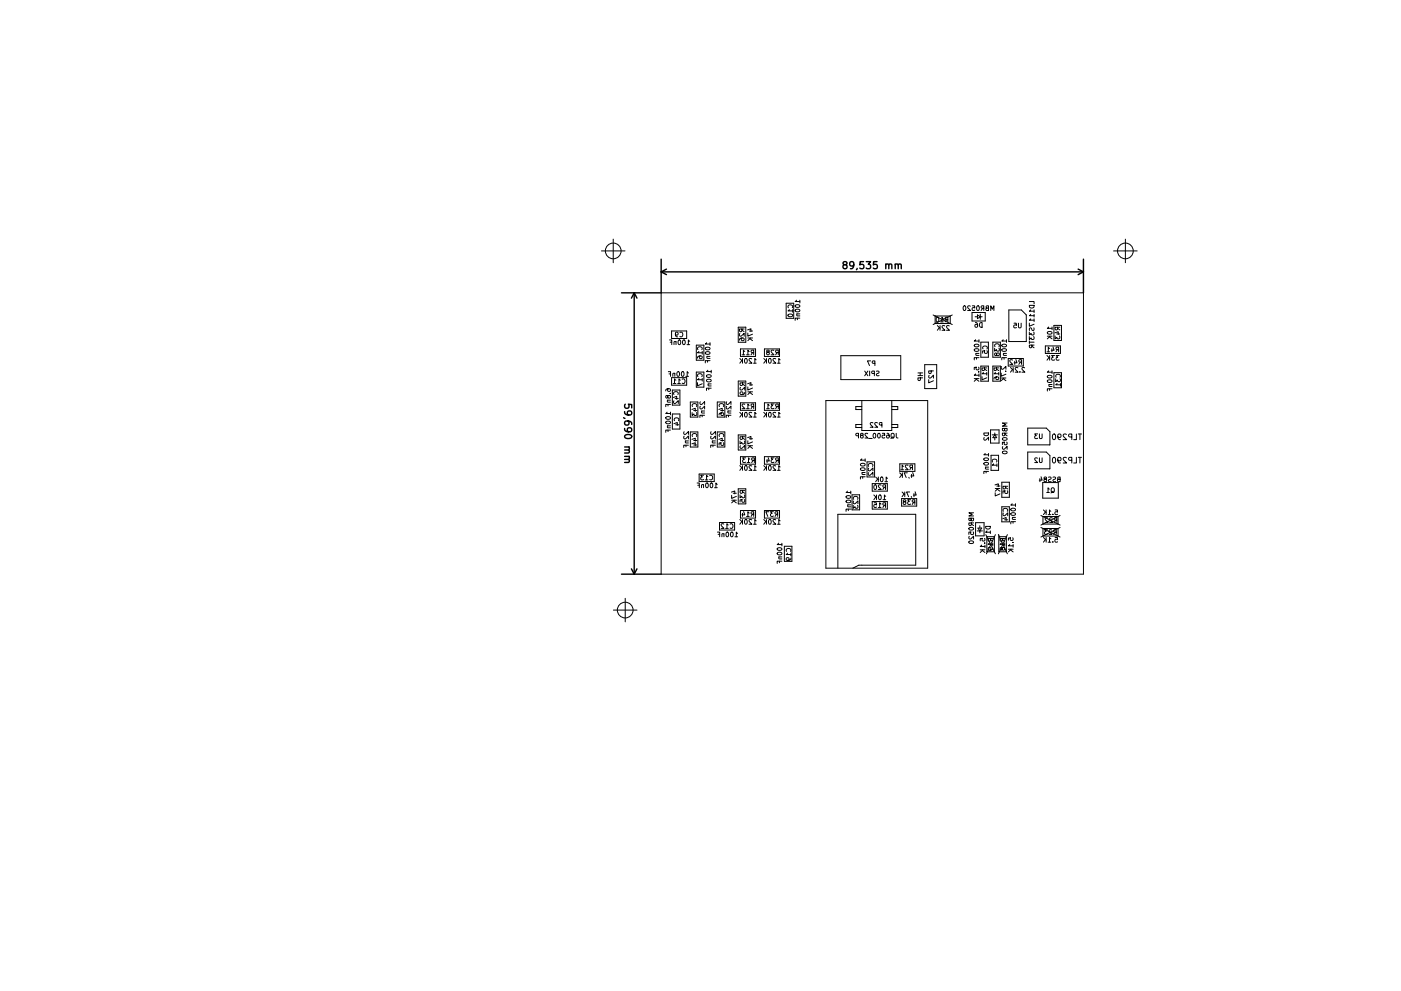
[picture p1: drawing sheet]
<svg xmlns="http://www.w3.org/2000/svg" width="297mm" height="210mm" viewBox="0 0 297 210" stroke-linecap="round" stroke-linejoin="round" font-family="sans-serif">
<g fill="none" stroke="#000" stroke-width=".21">
<path d="M127.5 53.2h5M130 50.7v5M236.1 53.2h5M238.6 50.7v5M140.2 62.1h89.5v59.7h-89.5zM141.7 78.9h.5v1M141.8 79.3h.4M141.9 72.1h.5v1M142.1 72.6h.3M142.4 70.2h3.2v1.6h-3.2zM143.1 79.3l-.4-.1-.1 .7M143.1 79.2v.7"/>
<path d="M143.2 70.9l.2 .2 .3-.1v-.4l-.3-.1-.2 .2v.5l.5 .3M143.3 72.5h-.4v.6M143.3 72.5v.6M143.6 78.9h.1a.49 .49 0 0 1 .4 .5 .49 .49 0 0 1-.5 .4l-.1-.3zM143.9 72.2l.1-.1a.49 .49 0 0 1 .4 .5 .49 .49 0 0 1-.5 .5l-.1-.4zM144.2 70.6a.44 .44 0 0 1 .6 .4 .44 .44 0 0 1-.6 .4M144.6 78.9h.1a.49 .49 0 0 1 .3 .5 .49 .49 0 0 1-.4 .4l-.1-.3zM144.8 72.2l.1-.1a.49 .49 0 0 1 .4 .5 .49 .49 0 0 1-.4 .5l-.2-.4zM145.4 79.9h.6M145.7 73.1h.5M146 79.1l-.3-.2v1M146.2 72.4l-.3-.3v1"/>
<path d="M147.6 78.9h1.6v3.2h-1.6zM147.6 73.2h1.6v3.2h-1.6zM148 79.9a.44 .44 0 0 1 .4-.6 .44 .44 0 0 1 .4 .6M148 74.2a.44 .44 0 0 1 .4-.6 .44 .44 0 0 1 .4 .6M148.2 74.6l-.3 .3h1M148.5 75.5l-.2 .2v.3h.5l.1-.3-.2-.2-.6 .1-.2 .4M148.9 74.6v.5M149.6 73.8a.49 .49 0 0 1 .5-.2 .49 .49 0 0 1 .4 .5 .49 .49 0 0 1-.6 .2 .49 .49 0 0 1-.3-.5zM149.6 74.7a.48 .48 0 0 1 .6-.1 .48 .48 0 0 1 .3 .4 .49 .49 0 0 1-.6 .3 .49 .49 0 0 1-.3-.5zM149.8 72.7l-.3 .3h1M149.8 79.6a.49 .49 0 0 1 .6-.2 .49 .49 0 0 1 .3 .5 .49 .49 0 0 1-.5 .2 .49 .49 0 0 1-.4-.5zM149.9 75.6h.6"/>
<path d="M150 75.6l-.1 .4h.6M150 76.5v.4M150.1 78.6l-.3 .2h1M150.5 76.5h-1v.5M150.5 72.7v.6M150.8 78.6v.5M156.5 69.4h1.6v3.2h-1.6zM156.9 76.1l.5 .5M156.9 70.8l-.1 .3 .3 .2 .7-.6v.6M157 74h3.2v1.6h-3.2zM157.3 76.5l-.4 .6M157.3 69.8v.5h-.4l-.1-.5h1"/>
<path d="M157.3 70l.5 .4M157.3 75.3h.6M157.3 71.7l-.1 .2v.3h.5l.1-.3-.2-.2-.6 .1-.2 .4M157.4 76.1v1M157.9 74.6l-.3-.3v1M157.9 76.2l.2-.1a.49 .49 0 0 1 .3 .5 .49 .49 0 0 1-.4 .4l-.1-.3zM158.3 75.3h.6M158.5 70l.7-.2v.6M158.6 70.7v.6l1-.4M158.6 71.7h1M158.9 74.6l-.3-.3v1M158.9 70.2h.7"/>
<path d="M159 71.9l.6 .4M159.1 71.7l-.5 .6M159.4 76.2l-.4-.1-.2 .2 .6 .8h-.6M159.6 74.8l-.4 .5M159.8 77.1h.5M159.8 74.8h-.5v-.4l.5-.1v1M160.3 76.3l-.3-.2v1M161.9 76.1l.6 .5M162.1 74h3.2v1.6h-3.2zM162.4 76.5l-.5 .6M162.5 76.1v1M162.7 74.7l-.2 .2 .2 .4 .3-.1 .1-.3-.5-.3v-.3l.5 .1-.2 .3"/>
<path d="M163 76.2l.2-.1a.49 .49 0 0 1 .3 .5 .49 .49 0 0 1-.4 .4l-.2-.3zM164.1 74.4l-.4-.1-.2 .3 .6 .7h-.6M164.5 76.2l-.4-.1-.2 .2 .6 .8h-.6M164.8 74.8l-.4 .5M164.8 77.1h.6M165 74.8h-.5v-.4l.5-.1v1M165.4 76.3l-.3-.2v1M166.7 64.3h1.6v3.2h-1.6zM167.2 65.3a.44 .44 0 0 1 .4-.6 .44 .44 0 0 1 .4 .6M167.2 66.7a.48 .48 0 0 1 .5-.1 .48 .48 0 0 1 .3 .5 .49 .49 0 0 1-.6 .2 .49 .49 0 0 1-.3-.5zM167.3 65.7l-.2 .3h1M168.1 65.7v.5"/>
<path d="M168.6 64.8a.49 .49 0 0 1 .6-.2 .49 .49 0 0 1 .3 .5 .49 .49 0 0 1-.5 .2 .49 .49 0 0 1-.4-.5zM168.6 65.7a.49 .49 0 0 1 .6-.2 .49 .49 0 0 1 .3 .5 .49 .49 0 0 1-.5 .2 .49 .49 0 0 1-.4-.5zM168.9 63.7l-.3 .3h1M168.9 66.6h.7M169 66.6v.4h.6M169.1 67.5v.3M169.6 67.5h-1v.5M169.6 63.7v.6M178.3 75.5h12.7v5h-12.7zM183.3 78.7l.7 1M184 78.7l-.7 1M184.4 78.7v1"/>
<path d="M184.6 76.6h-.7l.4 1M185.4 79.2h-.5v-.4l.5-.1v1M185.5 77.1l-.5-.1v-.3l.5-.1v1M185.8 78.8h.5a.42 .42 0 0 1-.4 .5v.4h.5M194.6 79.1h1M194.6 79.7h1M195.1 79.1v.6M196.1 77.4h2.5v5h-2.5zM197 79.6l-.1 .4 .3 .2 .7-.6v.6M197.4 78.7v.5h-.4l-.1-.5h1M197.8 66.8l4.1 2.1M198.3 67h3.2v1.6h-3.2z"/>
<path d="M198.6 67.3h.1a.49 .49 0 0 1 .4 .5 .49 .49 0 0 1-.5 .4l-.1-.3zM198.7 69.1l.6 .5M199.2 69.5l-.5 .6M199.3 69.1v1M199.4 68.3h.6M200 67.6l-.3-.3v1M200.3 69.2l-.4-.1-.2 .3 .7 .7h-.7M200.7 67.8l-.3 .5M201 67.8h-.5l-.1-.4 .6-.1v1M201.3 69.2l-.4-.1-.2 .3 .6 .7h-.6M201.9 66.8l-4.1 2.1M204.3 65l.1-.1a.49 .49 0 0 1 .4 .5 .49 .49 0 0 1-.5 .4l-.1-.3z"/>
<path d="M205.7 65l-.4-.1-.1 .3 .6 .7h-.6M206.1 66.3h2.8v1.8h-2.8zM206.2 64.9h.4l.1 .5-.5-.1v.5h.5M206.6 73.2a.49 .49 0 0 1 .6-.2 .49 .49 0 0 1 .3 .5 .49 .49 0 0 1-.6 .2 .49 .49 0 0 1-.3-.5zM206.6 74.1a.49 .49 0 0 1 .6-.2 .49 .49 0 0 1 .3 .5 .49 .49 0 0 1-.6 .2 .49 .49 0 0 1-.3-.5zM206.7 67.2h.5M206.8 68.4l.4 .3 .1 .5-.2 .2-.4-.1 .1-.4 .3-.1 .2 .2M206.8 79.3l-.2 .3h1M206.8 72.1l-.2 .3h1M206.9 75h.7M207 75l-.1 .4h.7M207 75.9v.3"/>
<path d="M207.2 64.9h.1a.49 .49 0 0 1 .4 .5 .49 .49 0 0 1-.5 .4l-.1-.3zM207.2 66.8l.6 .4-.6 .4zM207.5 77.9v.5h-.5v-.5h-.4v.5M207.5 78.9h.1M207.6 75.9h-1v.5M207.6 72.1v.5M207.6 79.3v.6M207.7 68.6l.5-.2v1a.52 .52 0 0 1-.5-.2 .52 .52 0 0 1 0-.6zM207.8 67.2h.4M207.8 66.7v1.1M208 77.7h1.6v3.2h-1.6zM208 72.6h1.6v3.2h-1.6z"/>
<path d="M208.2 79.9v.7l1-.4M208.3 65.4l-.3 .5M208.4 74a.44 .44 0 0 1 .4-.6 .44 .44 0 0 1 .4 .6M208.5 79l-.3 .3h1M208.6 65.4h-.5v-.4l.5-.1v1M208.7 78.1v.4l-.4 .1-.1-.5h1M208.7 78.3l.5 .3M209.2 79v.6M209.2 74.4v.5h-.4v-.5l-.5 .1v.4M209.2 65.4l-.2 .1 .2 .4h.4v-1l-.5 .1 .1 .3 .4 .1M210.1 65.9v-1l.3 .7 .3-.7v1M210.5 77.7h1.6v3.2h-1.6z"/>
<path d="M210.5 72.6h1.6v3.2h-1.6zM210.9 73.9v.6l.4-.3 .1 .3h.4v-.6M211 73.5a.44 .44 0 0 1 .4-.6 .44 .44 0 0 1 .4 .6M211 79l-.3 .3h1M211.3 78.1l-.1 .4-.4 .1-.1-.5h1M211.3 78.3l.4 .3M211.3 75.1l-.3-.2-.1 .5h.3l.3-.5 .4 .2-.2 .4-.4-.2M211.3 80l-.2 .2 .1 .2 .5 .1v-.3l-.1-.2h-.6l-.3 .4M211.7 79v.6M212.3 79.2v.6l1-.4M212.4 77.8l-.1 .4 .3 .1 .7-.6v.6M212.4 73.2a.49 .49 0 0 1 .6-.2 .49 .49 0 0 1 .4 .5 .49 .49 0 0 1-.6 .2 .49 .49 0 0 1-.4-.5z"/>
<path d="M212.4 74.1a.49 .49 0 0 1 .6-.2 .49 .49 0 0 1 .4 .5 .49 .49 0 0 1-.6 .2 .49 .49 0 0 1-.4-.5zM212.7 72.1l-.3 .3h1M212.7 75h.7M212.8 75v.4h.6M212.9 75.9v.3M213.2 78.8h.1M213.4 75.9h-1v.5M213.4 72.1v.5M213.8 76.1h3.2v1.6h-3.2zM213.9 65.8h2.6l1.1 1v5.7h-3.7zM214.2 78l.6 .5M214.7 76.4l-.4-.1-.2 .3 .6 .7h-.6"/>
<path d="M214.7 78.4l-.5 .6M214.8 78v1M215 68.6h.5v.4h-.5v.5h.5M215.1 76.6v.7M215.4 76.3l.2 .7h-.6M215.8 78.1l-.4-.1-.2 .2 .7 .8h-.7M215.9 68.6v.8l.2 .2 .4-.2v-.8M216.2 78.9v.1M216.3 76.8l-.3 .5M216.6 76.8h-.5v-.4l.5-.1v1M217.2 78.1l-.3-.1-.2 .2 .6 .8h-.6M218.2 64h1v.5"/>
<path d="M218.2 64.8h1a.51 .51 0 0 1-.5 .6 .51 .51 0 0 1-.5-.6zM218.2 68.5v.7l1-.4M218.2 70.5v.6l.4-.4 .1 .3h.4v-.5M218.2 71.4v.6l.4-.3 .1 .3h.4v-.6M218.2 72.6h1M218.2 72.3v.6M218.5 65.7l-.3 .3h1M218.5 66.7l-.3 .3h1M218.5 67.6l-.3 .3h1M218.8 73.2l-.1 .5h-.4l-.1-.5h1M218.8 73.5l.4 .3M219.2 69.5l-.1 .6a.42 .42 0 0 1-.5-.5h-.3v.5"/>
<path d="M219.2 65.7v.6M219.2 66.7v.6M219.2 67.6v.6M221.6 73.4h3.2v1.6h-3.2zM222 75.4l.5 .6M222 74.6h.5M222.1 71.3h1M222.1 79.8a.49 .49 0 0 1 .6-.2 .49 .49 0 0 1 .3 .5 .49 .49 0 0 1-.6 .2 .49 .49 0 0 1-.3-.5zM222.1 70.5a.49 .49 0 0 1 .6-.2 .49 .49 0 0 1 .3 .5 .49 .49 0 0 1-.6 .2 .49 .49 0 0 1-.3-.5zM222.3 78.7l-.2 .3h1M222.3 69.4l-.2 .3h1M222.4 75.9l-.4 .5"/>
<path d="M222.5 71.5l.6 .4M222.5 73.9l-.2-.3v1M222.5 75.4v1M222.6 71.3l-.5 .6M223 74v.6M223.1 69.4v.5M223.1 78.7v.5M223.3 73.6l.2 .7h-.6M223.5 79.1h1.6v3.2h-1.6zM223.5 69h1.6v3.2h-1.6zM223.6 75.4h-.6l.3 .4-.3 .1v.4h.6M223.7 70.6l.7-.2v.6"/>
<path d="M223.7 71.3v.6l.4-.3 .1 .3h.4v-.6M224 70.9h.7M224.2 74.2l-.3 .4M224.2 69.4v.5h-.4l-.1-.5h1M224.2 69.7l.5 .3M224.4 74.2l-.4-.1-.1-.4 .5-.1v1M224.5 75.4h-.6l.4 .4-.3 .1v.4h.5M141.2 88.5a.49 .49 0 0 1 .6-.2 .49 .49 0 0 1 .3 .5 .49 .49 0 0 1-.6 .2 .49 .49 0 0 1-.3-.5zM141.2 89.4a.48 .48 0 0 1 .6-.1 .48 .48 0 0 1 .3 .5 .49 .49 0 0 1-.6 .2 .49 .49 0 0 1-.3-.5zM141.4 87.4l-.2 .3h1M141.5 84.9h.7M141.5 90.3h.7"/>
<path d="M141.6 84.1l-.4-.2v.5h.3l.3-.5 .4 .2-.2 .4-.4-.2M141.6 84.9l-.1 .4h.7M141.6 90.3l-.1 .4 .7 .1M141.6 85.8v.3M141.6 91.3v.3M141.7 82.5l-.2 .2 .1 .2 .5 .1 .1-.3-.2-.2h-.6l-.2 .4M142.1 83.5h.1M142.2 85.8h-1v.5M142.2 91.3h-1v.4M142.2 87.4v.6M142.4 80.1h3.2v1.6h-3.2zM142.6 82.8h1.6v3.2h-1.6z"/>
<path d="M142.6 87.8h1.6v3.2h-1.6zM142.7 81.4h.6M142.8 84.3l.7-.2v.6M142.9 89.9l.7-.3v.7M142.9 83.7a.44 .44 0 0 1 .4-.6 .44 .44 0 0 1 .4 .6M142.9 85l-.1 .4 .3 .2 .7-.6v.6M143 89.3a.44 .44 0 0 1 .4-.7 .44 .44 0 0 1 .4 .7M143.1 84.6h.7M143.3 90.1h.6M143.3 80.7l-.3-.3v1M143.7 81.4h.5M144.2 80.7l-.2-.3v1"/>
<path d="M144.6 80.5a.44 .44 0 0 1 .7 .4 .44 .44 0 0 1-.7 .4M145.1 91.6l-.1 .4 .2 .2 .8-.6v.6M145.1 92.6l-.1 .3 .2 .2 .8-.6v.6M145.3 93.6h.7M145.4 93.6l-.1 .3 .7 .1M145.4 94.5v.3M146 94.5h-1v.4M146.4 91.6h1.6v3.2h-1.6zM146.4 85.3h1.6v3.2h-1.6zM146.7 93.2l.7-.2v.6M146.7 94.2l.7-.3v.7M146.7 86.9l.7-.3v.6"/>
<path d="M146.7 87.5v.7l.4-.4 .1 .3h.4v-.6M146.8 92.6a.44 .44 0 0 1 .4-.6 .44 .44 0 0 1 .4 .6M146.8 86.2a.44 .44 0 0 1 .4-.6 .44 .44 0 0 1 .4 .6M147.1 94.4h.6M147.1 93.5h.6M147.1 87.1h.6M147.9 81.2v.7l1-.5M148.2 80.3l-.3 .3h1M148.5 85.2l-.1 .4 .3 .2 .7-.6v.6M148.5 86.2l-.1 .4 .3 .2 .7-.6v.6M148.7 87.2h.7M148.8 87.2v.4h.6"/>
<path d="M148.9 88.1v.3M148.9 80.3v.6M149.4 88.1h-1v.5M149.8 80.6a.49 .49 0 0 1 .6-.2 .49 .49 0 0 1 .3 .5 .49 .49 0 0 1-.5 .2 .49 .49 0 0 1-.4-.5zM150.1 81.5h.7M150.2 81.5v.3l.6 .1M150.3 82.4v.3M150.8 91.6l-.1 .4 .3 .2 .7-.6v.6M150.8 92.6l-.1 .3 .3 .2 .7-.6v.6M150.8 82.4h-1v.4M151 93.6h.7M151.1 93.6v.3l.6 .1"/>
<path d="M151.2 94.5v.3M151.7 94.5h-1v.4M152.1 91.6h1.6v3.2h-1.6zM152.1 85.3h1.6v3.2h-1.6zM152.4 93.2l.7-.2v.6M152.4 86.9l.7-.3v.6M152.6 92.6a.44 .44 0 0 1 .4-.6 .44 .44 0 0 1 .4 .6M152.6 86.2a.44 .44 0 0 1 .4-.6 .44 .44 0 0 1 .4 .6M152.8 93.5h.7M152.8 87.1h.7M153 87.6l-.2 .2 .1 .3h.5l.1-.3-.2-.2h-.6l-.2 .5M153.4 93.9v.6l-.5-.1v-.5l-.4 .1v.5"/>
<path d="M154.1 85.2l-.1 .4 .3 .2 .7-.6v.6M154.1 86.2l-.1 .4 .3 .2 .7-.6v.6M154.3 87.2h.7M154.4 87.2v.4h.6M154.5 88.1v.3M155 88.1h-1v.5M156.5 92.3h1.6v3.2h-1.6zM156.5 80.8h1.6v3.2h-1.6zM156.9 87.5l.5 .6M156.9 98.8l.5 .6M156.9 93.6v.6l.4-.3 .1 .2h.4v-.5M157 96.9h3.2v1.6h-3.2z"/>
<path d="M157 85.5h3.2v1.6h-3.2zM157 94.6l-.1 .3 .3 .2 .7-.6v.6M157 82.2l-.1 .4 .3 .2 .7-.7v.7M157.3 87.9l-.4 .6M157.3 99.2l-.4 .6M157.4 92.7v.4l-.4 .1-.1-.5h1M157.4 81.2v.5l-.4 .1-.1-.6h1M157.4 92.9l.5 .3M157.4 81.5l.5 .3M157.4 87.5v1M157.4 98.8v1M157.9 83.2l-.2 .5h-.6l-.2-.2 .1-.3h.5v.3l-.2 .2"/>
<path d="M157.9 85.8l-.4-.1-.2 .3 .6 .7h-.6M157.9 87.6l.2-.1a.49 .49 0 0 1 .3 .5 .49 .49 0 0 1-.4 .4l-.1-.3zM157.9 98.9l.2-.1a.49 .49 0 0 1 .3 .5 .49 .49 0 0 1-.4 .4l-.1-.3zM158.1 97.1h-.6l.3 .4-.3 .1v.4h.6M158.3 86.7h.6M158.4 98.1h.6M158.5 92.9l.7-.3v.6M158.5 81.4l.7-.2v.6M158.6 93.5v.7l1-.4M158.6 82.1v.7l1-.5M158.6 94.6h1M158.6 83.1h1"/>
<path d="M158.9 86l-.3-.3v1M158.9 93.1h.7M158.9 81.7h.7M159 97.4l-.3-.3v1M159 94.7l.6 .4M159 83.3l.6 .4M159.1 94.6l-.5 .5M159.1 83.1l-.5 .6M159.4 87.6l-.4-.1-.2 .3 .6 .7h-.6M159.4 98.9l-.4-.1-.2 .3 .6 .7h-.6M159.6 86.2l-.4 .5M159.7 97.7l-.3 .4"/>
<path d="M159.8 99.8h.5M159.8 88.5h.5M159.8 86.2h-.5v-.4l.5-.1v1M159.9 97.7l-.4-.1-.1-.4 .5-.1v1M160.3 87.8l-.3-.3v1M160.3 99.1l-.3-.3v1M161.9 98.8l.6 .6M161.9 87.5l.6 .6M162.1 85.5h3.2v1.6h-3.2zM162.1 96.9h3.2v1.6h-3.2zM162.4 99.2l-.5 .6M162.4 87.9l-.5 .6"/>
<path d="M162.5 87.5v1M162.5 98.8v1M162.5 86.7h.6M162.6 97.5v.6M162.9 97.1l.2 .7h-.6M163 98.9l.2-.1a.49 .49 0 0 1 .3 .5 .49 .49 0 0 1-.4 .4l-.2-.3zM163 87.6l.2-.1a.49 .49 0 0 1 .3 .5 .49 .49 0 0 1-.4 .4l-.2-.3zM163.1 86l-.3-.3v1M164.1 97.1h-.6l.3 .4-.3 .1v.4h.6M164.1 85.7h-.6l.3 .4-.3 .1v.4h.6M164.5 98.9l-.4-.1-.2 .3 .6 .7h-.6M164.5 87.6l-.4-.1-.2 .3 .6 .7h-.6"/>
<path d="M164.8 97.7l-.4 .4M164.8 86.2l-.4 .5M164.8 99.8h.6M164.8 88.5h.6M165 97.7l-.5-.1v-.4l.5-.1v1M165 86.2h-.5v-.4l.5-.1v1M165.4 99.1l-.3-.3v1M165.4 87.8l-.3-.3v1M175.1 85h21.6v35.5h-21.6zM182 92.5l-.5-.1v-.4l.5-.1v1M182.5 98.4a.49 .49 0 0 1 .5-.2 .49 .49 0 0 1 .4 .5 .49 .49 0 0 1-.6 .2 .49 .49 0 0 1-.3-.5zM182.5 99.4a.49 .49 0 0 1 .5-.2 .49 .49 0 0 1 .4 .5 .49 .49 0 0 1-.6 .2 .49 .49 0 0 1-.3-.5z"/>
<path d="M182.6 92.4l-.2 .2 .2 .3h.3l.1-.3-.5-.3v-.3h.5l-.2 .4M182.7 97.3l-.3 .3h1M182.7 90.1h-1.2v.6h1.2M182.7 86.3h-1.2v.6h1.2M182.7 85v6.3h6.4v-6.3M183.4 97.3v.6M183.8 98h1.6v3.2h-1.6zM184 92l-.4-.1-.2 .3 .6 .7h-.6M184.2 93h.7M184.2 98.9a.44 .44 0 0 1 .4-.6 .44 .44 0 0 1 .4 .6M184.2 99.3l-.1 .4 .3 .2 .7-.6v.6M185.1 89.7l-.4-.1-.2 .3 .6 .7h-.6"/>
<path d="M185.3 92v-.1a.49 .49 0 0 1 .4 .5 .49 .49 0 0 1-.4 .5l-.2-.3zM186 89.7l-.3-.1-.2 .3 .6 .7h-.6M186.2 92l.1-.1a.49 .49 0 0 1 .4 .5 .49 .49 0 0 1-.5 .5l-.1-.3zM187 90.2l-.5-.1v-.4l.5-.1v1M187.1 91.9h.4l.1 .5h-.5v.4h.5M188.1 91.9l.4 .3v.5l-.2 .2-.3-.1 .1-.4 .2-.1 .2 .2M189 92.1l.2-.2 .3 .2 .1 .5-.2 .3-.4-.1zM189.1 90.1h1.2v.6h-1.2M189.1 86.3h1.2v.6h-1.2M189.4 92.7l-.5 .3M190 91.9l.1 .9 .3 .1M190.8 98.4h3.2v1.6h-3.2z"/>
<path d="M191 99.7h.6M191.6 98.9l-.3-.2v1M192.5 98.8l-.4-.1-.2 .2 .7 .8h-.7M193.2 99.2l-.3 .5M193.5 99.2l-.5-.1-.1-.3 .6-.1v1M195.1 80.2v.4l-.4 .1-.1-.5h1M196.9 80.6v.6l1-.4M206.6 80.3h1M207 80.5l.6 .4M207.1 80.3l-.5 .6M208.6 91.9h1a.51 .51 0 0 1-.5 .5 .51 .51 0 0 1-.5-.5zM208.6 97.3a.49 .49 0 0 1 .6-.2 .49 .49 0 0 1 .3 .5 .49 .49 0 0 1-.5 .2 .49 .49 0 0 1-.4-.5z"/>
<path d="M208.6 98.3a.49 .49 0 0 1 .6-.3 .49 .49 0 0 1 .3 .5 .49 .49 0 0 1-.5 .3 .49 .49 0 0 1-.4-.5zM208.7 92.8l-.1 .4 .3 .2 .7-.6v.6M208.9 96.2l-.3 .3h1M208.9 99.1h.7M209 99.1v.4h.6M209.6 96.2v.6M210 91.2h1.8v2.8h-1.8zM210.1 96.6h1.6v3.2h-1.6zM210.4 92.3h1.1M210.5 98a.44 .44 0 0 1 .4-.6 .44 .44 0 0 1 .4 .6M210.7 98.4l-.3 .3h1M210.9 91.9v.4"/>
<path d="M210.9 92.9v.5M210.9 92.3l.4 .6h-.8zM211.4 98.4v.6M212.3 80.2h1M212.6 93a.49 .49 0 0 1 .5-.2 .49 .49 0 0 1 .4 .5 .49 .49 0 0 1-.6 .2 .49 .49 0 0 1-.3-.5zM212.6 95.8a.49 .49 0 0 1 .5-.2 .49 .49 0 0 1 .4 .5 .49 .49 0 0 1-.6 .2 .49 .49 0 0 1-.3-.5zM212.6 94.8l-.1 .3 .3 .2 .7-.6v.6M212.7 80.3l.6 .5M212.8 80.2l-.5 .6M213 90.9v.4l-.4 .1-.1-.5h1v.4l-.3 .2-.2-.3M213.1 91.9l-.1 .5h-.4l-.1-.5h1M213.1 92.1l.4 .4"/>
<path d="M213.4 93.8v.5h-.4v-.5h-.5v.5M213.5 89.8h-1l.7 .3-.7 .3h1M217.9 90.8h3.9l.8 .8v2.8h-4.7zM217.9 95.9h3.9l.8 .8v2.8h-4.7zM219.9 97.2l-.3-.1-.2 .3 .6 .7h-.6M220 92.1h-.6l.3 .3-.3 .1v.5h.6M220.4 92.1v.8l.2 .2 .3-.2v-.8M220.4 97.1v.8l.2 .2 .3-.2v-.8M222.1 80.7a.49 .49 0 0 1 .6-.2 .49 .49 0 0 1 .3 .5 .49 .49 0 0 1-.6 .2 .49 .49 0 0 1-.3-.5zM222.4 81.6h.7M222.5 81.6l-.1 .4h.7M222.5 82.5v.3"/>
<path d="M223.1 82.5h-1v.5M223.2 92.2l.2-.1a.64 .64 0 0 1 .4 .6 .64 .64 0 0 1-.4 .6l-.3-.5zM223.2 97.1l.2-.1a.64 .64 0 0 1 .4 .6 .64 .64 0 0 1-.4 .6l-.3-.4zM223.8 80.4v.6l.4-.4 .1 .3h.4v-.5M223.9 80a.44 .44 0 0 1 .4-.6 .44 .44 0 0 1 .4 .6M224.1 81.4l-.3 .2h1M224.3 92.6l.2 .2h.3l.1-.6-.4-.1-.2 .2v.7l.2 .2 .3 .1M224.3 97.5l.2 .3 .3-.1 .1-.6-.4-.1-.2 .3v.6l.2 .3h.3M224.8 81.4v.5M226.1 92.2l-.5-.1-.2 .3 .8 .9h-.8M226.1 97.1l-.5-.1-.2 .4 .8 .8h-.8M227.2 92.7l-.5-.1-.1-.4 .6-.1v1.2"/>
<path d="M227.2 97.7l-.5-.1-.1-.5 .6-.1v1.2M228.2 92.1v1.2h-.6M228.2 97v1.2h-.6M228.6 92.1h.7M228.6 97h.7M229 92.1v1.2M229 97v1.2M147.8 102.5h.5v1M147.9 103h.4M148.2 100.6h3.2v1.6h-3.2zM149.2 102.9h-.4l-.1 .6M149.2 102.8v.7"/>
<path d="M149.2 100.8h-.6l.3 .4-.3 .1v.4h.6M149.5 101.8h.6M149.7 102.5h.1a.49 .49 0 0 1 .4 .5 .49 .49 0 0 1-.5 .4l-.1-.3zM150.1 101.1l-.3-.3v1M150.5 100.9a.44 .44 0 0 1 .6 .4 .44 .44 0 0 1-.6 .4M150.6 102.6l.2-.1a.49 .49 0 0 1 .3 .5 .49 .49 0 0 1-.4 .4l-.1-.3zM151.5 103.5h.6M152.1 102.8l-.3-.3v1M152.1 112.9h.5v1M152.3 113.4h.3M152.5 110.9h3.2v1.6h-3.2zM153.5 111.2l-.4-.1-.2 .3 .6 .7h-.6"/>
<path d="M153.5 113.3h-.4v.6M153.5 113.2v.7M153.8 112.1h.6M154.1 112.9h.1a.49 .49 0 0 1 .3 .5 .49 .49 0 0 1-.4 .4l-.2-.3zM154.4 111.4l-.3-.3v1M154.8 111.2a.44 .44 0 0 1 .6 .4 .44 .44 0 0 1-.6 .4M155 113l.1-.1a.49 .49 0 0 1 .4 .5 .49 .49 0 0 1-.5 .4l-.1-.3zM155.1 104.4l.7-.2v.6M155.1 105.1v.6l1-.4M155.1 106.1h1M155.5 104.6h.6M155.6 106.3l.5 .4"/>
<path d="M155.7 106.1l-.6 .6M155.8 113.9h.6M156.4 113.2l-.3-.3v1M156.5 103.7h1.6v3.2h-1.6zM156.9 110.2l.5 .6M156.9 105v.6l.4-.3 .1 .3h.4v-.6M157 108.3h3.2v1.6h-3.2zM157.3 110.6l-.4 .6M157.4 104.1v.5h-.4l-.1-.5h1M157.4 104.3l.5 .4M157.4 108.9v.7M157.4 110.2v1"/>
<path d="M157.7 108.5l.2 .7h-.6M157.8 106v.5h-.5l.1-.5h-.5v.5M157.9 110.3l.2-.1a.49 .49 0 0 1 .3 .5 .49 .49 0 0 1-.4 .5l-.1-.4zM158.3 109.6h.6M158.9 108.9l-.3-.3v1M159.4 110.3l-.4-.1-.2 .3 .6 .7h-.6M159.6 109.1l-.4 .5M159.8 111.2h.5M159.8 109.1l-.5-.1v-.3l.5-.1v1M160.3 110.5l-.3-.3v1M161.9 110.2l.6 .6M162.1 108.3h3.2v1.6h-3.2z"/>
<path d="M162.4 110.6l-.5 .6M162.5 110.2v1M163 110.3l.2-.1a.49 .49 0 0 1 .3 .5 .49 .49 0 0 1-.4 .5l-.2-.4zM163 108.6h-.6l.4 1M164 108.6h-.6l.3 .4h-.3v.5h.6M164.5 110.3l-.4-.1-.2 .3 .6 .7h-.6M164.6 109.1l-.3 .5M164.8 116.3a.49 .49 0 0 1 .6-.2 .49 .49 0 0 1 .3 .5 .49 .49 0 0 1-.5 .2 .49 .49 0 0 1-.4-.5zM164.8 117.3a.49 .49 0 0 1 .6-.2 .49 .49 0 0 1 .3 .5 .49 .49 0 0 1-.5 .2 .49 .49 0 0 1-.4-.5zM164.8 111.2h.6M164.9 109.1l-.5-.1v-.3l.5-.1v1M165.1 115.3l-.3 .2h1"/>
<path d="M165.1 118.2h.7M165.2 118.2v.3l.6 .1M165.3 119.1v.3M165.4 110.5l-.3-.3v1M165.8 119.1h-1v.4M165.8 115.3v.5M166.3 115.9h1.6v3.2h-1.6zM166.8 117a.44 .44 0 0 1 .4-.6 .44 .44 0 0 1 .4 .6M167 117.4l-.3 .3h1M167.7 118.4l-.3 .4-.5 .1-.2-.2 .1-.3h.5v.3l-.2 .2M167.7 117.4v.5M179.4 105.3a.49 .49 0 0 1 .6-.2 .49 .49 0 0 1 .3 .5 .49 .49 0 0 1-.5 .2 .49 .49 0 0 1-.4-.5z"/>
<path d="M179.4 106.3a.49 .49 0 0 1 .6-.3 .49 .49 0 0 1 .3 .5 .49 .49 0 0 1-.5 .3 .49 .49 0 0 1-.4-.5zM179.7 104.2l-.3 .3h1M179.7 107.1h.7M179.8 107.1v.4h.6M179.9 108v.3M180.4 108h-1v.5M180.4 104.2v.6M180.7 105h1.6v3.2h-1.6zM180.9 107.2v.6l.4-.3 .1 .3h.4v-.6M181 105.9a.44 .44 0 0 1 .4-.6 .44 .44 0 0 1 .4 .6M181 106.3l-.1 .4 .3 .2 .7-.6v.6M182.8 100.3h.6"/>
<path d="M182.9 100.3l-.1 .3 .6 .1M182.9 101.2v.3M183.4 101.2h-1v.4M184.2 100.3l-.1 .4 .3 .2 .7-.7v.7M184.9 102.6h3.2v1.6h-3.2zM184.9 106.4h3.2v1.6h-3.2zM185.3 105l.5 .6M185.3 106.7h.5v.4h-.4l-.1 .5h.5M185.4 102.9h.1a.49 .49 0 0 1 .4 .5 .49 .49 0 0 1-.5 .4l-.1-.3zM185.7 101.2l.5 .6M185.7 105.4l-.4 .6M185.8 105v1"/>
<path d="M186.1 101.6l-.4 .6M186.2 107.7h.6M186.2 101.2v1M186.4 105.1l.1-.1a.49 .49 0 0 1 .4 .5 .49 .49 0 0 1-.5 .5l-.1-.4zM186.8 101.3l.1-.1a.49 .49 0 0 1 .3 .5 .49 .49 0 0 1-.4 .5l-.1-.4zM186.8 103l-.4-.1-.2 .2 .6 .8h-.6M186.8 107l-.3-.3v1M187.2 106h.6M187.5 103.4l-.3 .5M187.5 107.2l-.3 .5M187.6 102.2h.6M187.7 103.4l-.4-.1-.1-.3 .5-.1v1"/>
<path d="M187.7 107.2l-.4-.1-.1-.3 .5-.1v1M187.8 105.3l-.3-.3v1M188.2 101.5l-.3-.3v1M190.7 100.3l.6 .6M191.2 105.8h3.2v1.6h-3.2zM191.2 100.7l-.5 .6M191.3 104.4l.5 .6M191.3 100.3v1M191.7 106.5l-.2 .1 .2 .4h.3l.1-.4-.6-.2 .1-.3h.4l-.1 .4M191.7 104.8l-.4 .6M191.8 104.4v1M192.4 100.3h-.7l.4 1"/>
<path d="M192.7 101.3l.1 .2M192.9 104.4h-.7l.4 1M193.1 106h-.7l.4 .4-.3 .1v.4h.6M193.2 105.3l.1 .2M193.3 100.6v.7M193.5 100.3l.2 .7h-.6M193.7 106.6l-.3 .4M193.8 104.7v.7M194 106.6l-.5-.1-.1-.4 .6-.1v1M194 104.3l.3 .7h-.7M205.5 112a.49 .49 0 0 1 .5-.2 .49 .49 0 0 1 .4 .5 .49 .49 0 0 1-.6 .2 .49 .49 0 0 1-.3-.5zM205.5 114.9a.49 .49 0 0 1 .5-.2 .49 .49 0 0 1 .4 .5 .49 .49 0 0 1-.6 .2 .49 .49 0 0 1-.3-.5z"/>
<path d="M205.5 113.8l-.1 .4 .3 .2 .7-.6v.6M205.9 109.9l-.1 .5h-.3l-.1-.5h1v.4l-.3 .2-.2-.2M205.9 110.9v.5l-.4 .1-.1-.6h1M205.9 111.2l.5 .3M206.3 112.8v.6l-.5-.1 .1-.5-.5 .1v.5M206.4 108.8h-1l.7 .3-.7 .4h1M206.8 110.9h1.8v2.8h-1.8zM207.2 112.6h1.1M207.3 112h.8l-.4 .6zM207.7 111.5v.5M207.7 112.6v.4M207.8 116.7h1"/>
<path d="M208.1 115.7l-.3 .2h1M208.3 116.8l.5 .4M208.4 116.7l-.6 .5M208.7 114.2v.5h-.4v-.5l-.5 .1v.4M208.7 115.2h.1M208.8 115.7v.5M209 111.7h1a.51 .51 0 0 1-.5 .6 .51 .51 0 0 1-.5-.6zM209 113.4l2 4.1M209.1 100v.3M209.2 113.9h1.6v3.2h-1.6zM209.3 112.6l-.3 .3h1M209.6 100h-1v.5"/>
<path d="M209.8 115.2l-.3 .3h1M210 112.6v.6M210 114.3v.4l-.4 .1-.1-.5h1M210 114.5l.5 .3M210.5 116.3l-.3 .4h-.5l-.2-.2 .1-.3 .5 .1v.2l-.2 .2M210.5 115.2v.6M211 102.9l.7-.3v.7M211 104.6v.6l1-.4M211 103.6h1M211 113.4l-1.9 4.1M211.3 103.1h.7M211.4 103.8l.6 .4"/>
<path d="M211.6 103.6l-.6 .6M211.8 113.9h1.6v3.2h-1.6zM211.8 113.6l-.1-.2 1.9 4.1M212.3 115.2l-.3 .3h1M212.4 107.5h1.6v3.2h-1.6zM212.4 102.3h1.6v3.2h-1.6zM212.4 116.3l-.3-.1v.4l.3 .1 .2-.5 .4 .1-.2 .4-.4-.2M212.5 114.3v.4l-.4 .1-.1-.5h1M212.5 114.5l.5 .3M212.6 110l.7-.2v.6M212.8 108.5a.44 .44 0 0 1 .4-.6 .44 .44 0 0 1 .4 .6M212.8 108.9l-.1 .3 .2 .2 .8-.6v.6"/>
<path d="M213 110.3h.7M213 115.2v.6M213.2 103.2l-.1 .4-.3 .1-.1-.5h1M213.2 103.4l.5 .3M213.6 104.1v.5h-.5v-.5l-.4 .1v.4M213.6 113.4l-1.9 4.1M213.8 116.5h1M214.1 115.5l-.3 .3h1M214.2 116.7l.6 .4M214.4 108a.49 .49 0 0 1 .5-.2 .49 .49 0 0 1 .4 .5 .49 .49 0 0 1-.6 .2 .49 .49 0 0 1-.3-.5zM214.4 108.9a.49 .49 0 0 1 .5-.2 .49 .49 0 0 1 .4 .5 .49 .49 0 0 1-.6 .2 .49 .49 0 0 1-.3-.5zM214.4 116.5l-.6 .6"/>
<path d="M214.6 106.9l-.3 .3h1M214.6 109.8h.7M214.7 114.1v.5h-.5l.1-.5h-.5v.5M214.7 115.1h.1M214.7 109.8v.4h.6M214.8 110.7v.3M214.8 115.5v.6M215.3 110.7h-1v.5M215.3 106.9v.5M220.5 101.5v.7M220.7 111.9l4.1 2M220.7 109.4l4.1 2"/>
<path d="M220.7 101.2l.3 .7h-.7M221.1 102.4h3.3v3.3h-3.3zM221.1 109.6h3.2v1.6h-3.2zM221.1 112.1h3.2v1.6h-3.2zM221.2 114l.6 .6M221.2 108.2l.6 .6M221.5 101.6l-.2 .2 .2 .4h.3l.1-.4-.5-.3v-.2h.5l-.2 .3M221.7 114.5l-.5 .5M221.7 108.6l-.5 .6M221.8 108.2v1M221.8 114v1M221.9 104.5h.6"/>
<path d="M222.1 112.4h-.6l.3 .4-.3 .1v.4h.6M222.2 109.9l-.4-.1-.2 .3 .6 .7h-.6M222.2 115h.6M222.2 109.2h.6M222.3 101.3h.5a.42 .42 0 0 1-.5 .5l.1 .4h.5M222.5 103.8l-.3-.3v1M222.8 114.3l-.3-.3v1M222.8 108.5l-.3-.3v1M222.9 103.6l.2-.1 .4 .1v.6l-.1 .2-.5-.1zM223 112.5l-.4-.1-.2 .3 .6 .7h-.6M223.1 109.9l-.4-.1-.2 .3 .7 .7h-.7M223.2 114.9v.1"/>
<path d="M223.2 109.1v.1M223.2 101.3h.6a.42 .42 0 0 1-.5 .5v.4h.5M223.3 104.3l-.5 .3M223.7 114h.5v.5h-.4l-.1 .4h.5M223.7 108.2h.5v.5l-.4-.1-.1 .5h.5M223.7 112.9l-.3 .5M223.8 110.4l-.3 .4M223.9 112.9h-.4l-.1-.4 .5-.1v1M224.1 110.4l-.5-.1-.1-.4 .6-.1v1M224.4 101.7l-.2 .2 .2 .3h.4v-1l-.5 .1v.3l.5 .1M224.8 111.9l-4.1 2M224.8 109.4l-4.1 2"/>
<path d="M130.1 129.4h5M132.6 126.9v5M177.6 120.5v-11.4h16.6v10.8h-12.1l-1.3 .6"/>
<circle cx="130" cy="53.2" r="1.67"/>
<circle cx="238.6" cy="53.2" r="1.67"/>
<circle cx="132.6" cy="129.4" r="1.67"/>
</g>
<g fill="none" stroke="#000" stroke-width=".3">
<path d="M140.2 57.7h89.5M140.2 55v7.1h-8.4M140.2 57.7l1.1 .6M141.3 57.1l-1.1 .6M179 56.2l-.3-.3 .1-.2 .2-.2 .4 .1 .1 .4-.6 .2-.2 .2v.3l.3 .3h.3l.3-.3-.1-.4-.2-.1M181 56.2l-.3 .2h-.4l-.1-.2v-.4l.2-.3 .5 .1 .1 .2a1 1 0 0 1-.4 1.2h-.3M181.7 56.9l-.1 .3M183.1 55.5h-.7l-.1 .7 .2-.1 .5 .1 .2 .2-.1 .5-.2 .1-.6-.1M183.7 55.5h.9l-.5 .6 .4 .1v.7l-.2 .1-.6-.1M185.9 55.5h-.7v.7l.2-.1 .5 .1 .1 .2-.1 .5-.2 .1-.5-.1M187.8 56.2l.2-.2 .4 .1v.9M187.8 56v1"/>
<path d="M188.4 56.2l.3-.2 .3 .1 .1 .9M189.8 56.2l.2-.2 .4 .1v.9M189.8 56v1M190.4 56.2l.3-.2 .3 .1 .1 .9M228.6 57.1l1.1 .6M229.7 55v7.1M229.7 57.7l-1.1 .6M134.5 62.1v59.7M134.5 62.1l-.6 1.2M134.5 62.1l.5 1.2M132.2 88.6l.3 .2M132.4 87.3l.1 .5a1.01 1.01 0 0 0 1.4 0l-.1-.5-.5-.1-.3 .3 .1 .4 .2 .1"/>
<path d="M132.4 90.9l.1 .4a1.01 1.01 0 0 0 1.4 0l-.1-.5h-.5l-.3 .2 .1 .5 .2 .1M132.4 94.8h1M132.4 96.8h1M132.5 92.4a.89 .89 0 0 1 1.4 .3 .85 .85 0 0 1-1.5-.2zM132.6 85.8l-.2 .2 .2 .5 .5 .1 .2-.1 .1-.5-.2-.2h.7v.7M133.1 89.3l.3 .3-.1 .4-.2 .2h-.4l-.3-.3 .1-.4 .2-.2a1 1 0 0 1 1.2 .5v.2M133.2 95.5l.2 .2v.3l-1 .1M133.2 97.5l.2 .2v.3l-1 .1M133.3 94.8l.1 .2v.4l-1 .1M133.3 96.8l.1 .2v.4l-1 .1M131.8 121.8h8.4M133.9 120.7l.6 1.1"/>
<path d="M135 120.7l-.5 1.1"/>
</g>
</svg>
